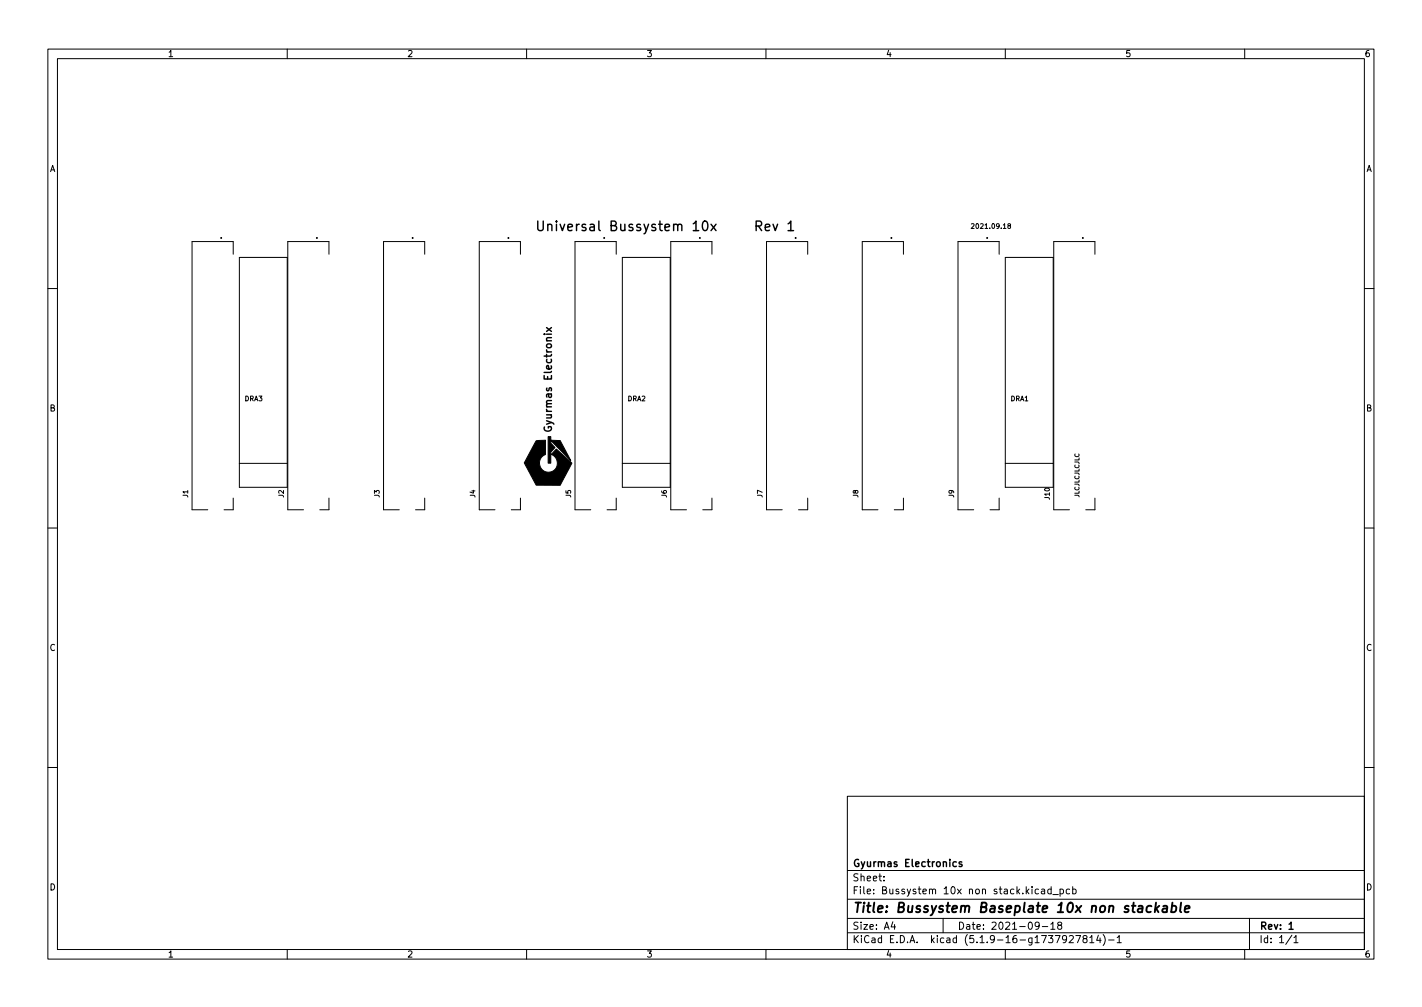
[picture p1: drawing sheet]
<svg xmlns="http://www.w3.org/2000/svg" width="297mm" height="210mm" viewBox="0 0 297 210" stroke-linecap="round" stroke-linejoin="round" font-family="sans-serif">
<defs><g id="words">
<g font-size="2.8">
<text x="116.6" y="48.2">Universal Bussystem 10x</text>
<text x="154" y="48.2">Rev 1</text>
<text x="178" y="190.6">Title: Bussystem Baseplate 10x non stackable</text>
</g>
<g font-size="2.1">
<text x="115.3" y="89.3" transform="rotate(-90 115.3 89.3)">Gyurmas Electronix</text>
<text x="178" y="184">Sheet:</text>
<text x="178" y="181">Gyurmas Electronics</text>
<text x="178" y="186.7">File: Bussystem 10x non stack.kicad_pcb</text>
<text x="178" y="196.9">KiCad E.D.A. kicad (5.1.9-16-g1737927814)-1</text>
<text x="178" y="194.1">Size: A4</text>
<text x="200" y="194.1">Date: 2021-09-18</text>
<text x="263" y="194.1">Rev: 1</text>
<text x="263" y="196.9">Id: 1/1</text>
</g>
<g font-size="1.8">
<text x="35" y="11.9">1</text>
<text x="85" y="11.9">2</text>
<text x="135" y="11.9">3</text>
<text x="185" y="11.9">4</text>
<text x="235" y="11.9">5</text>
<text x="285" y="11.9">6</text>
<text x="10.3" y="35.9">A</text>
<text x="285.3" y="35.9">A</text>
<text x="10.3" y="85.9">B</text>
<text x="285.3" y="85.9">B</text>
<text x="10.3" y="135.9">C</text>
<text x="285.3" y="135.9">C</text>
<text x="10.3" y="185.9">D</text>
<text x="285.3" y="185.9">D</text>
<text x="35" y="199.9">1</text>
<text x="85" y="199.9">2</text>
<text x="135" y="199.9">3</text>
<text x="185" y="199.9">4</text>
<text x="235" y="199.9">5</text>
<text x="285" y="199.9">6</text>
</g>
<g font-size="1.4">
<text x="203.5" y="47.7">2021.09.18</text>
<text x="51.1" y="83.7">DRA3</text>
<text x="131.1" y="83.7">DRA2</text>
<text x="211.1" y="83.7">DRA1</text>
<text x="39.3" y="103.8" transform="rotate(-90 39.3 103.8)">J1</text>
<text x="59.3" y="103.8" transform="rotate(-90 59.3 103.8)">J2</text>
<text x="79.3" y="103.8" transform="rotate(-90 79.3 103.8)">J3</text>
<text x="99.3" y="103.8" transform="rotate(-90 99.3 103.8)">J4</text>
<text x="119.3" y="103.8" transform="rotate(-90 119.3 103.8)">J5</text>
<text x="139.3" y="103.8" transform="rotate(-90 139.3 103.8)">J6</text>
<text x="159.3" y="103.8" transform="rotate(-90 159.3 103.8)">J7</text>
<text x="179.3" y="103.8" transform="rotate(-90 179.3 103.8)">J8</text>
<text x="199.3" y="103.8" transform="rotate(-90 199.3 103.8)">J9</text>
<text x="219.3" y="104.2" transform="rotate(-90 219.3 104.2)">J10</text>
</g>
<text font-size="1.3" x="225.4" y="104" transform="rotate(-90 225.4 104)">JLCJLCJLCJLC</text>
</g></defs>
<g fill="none" stroke="#000" stroke-width=".21">
<path d="M10 10.2h277v190.1h-277zM12 12.2h273v186.1h-273zM60 10.2v2M110 10.2v2M160 10.2v2M210 10.2v2M260 10.2v2M48.7 53.1v-2.7h-8.6v56h3.3M50 53.7h10v48h-10zM68.7 53.1v-2.7h-8.6v56h3.3M88.7 53.1v-2.7h-8.6v56h3.3M108.7 53.1v-2.7h-8.6v56h3.3"/>
<path d="M128.7 53.1v-2.7h-8.6v56h3.3M130 53.7h10v48h-10zM148.7 53.1v-2.7h-8.6v56h3.3M168.7 53.1v-2.7h-8.6v56h3.3M188.7 53.1v-2.7h-8.6v56h3.3M202.9 46.8l.4-.1 .2 .3-.6 .7h.6M208.7 53.1v-2.7h-8.6v56h3.3M210 53.7h10v48h-10zM210.7 47.1l-.1-.3 .4-.1v.3l-.5 .3 .2 .4 .4-.2-.2-.4M228.7 53.1v-2.7h-8.6v56h3.3M10 60.2h2M285 60.2h2"/>
<path d="M50 96.7h10M130 96.7h10M210 96.7h10M10 110.2h2M48.7 104v2.4h-1.9M68.7 104v2.4h-1.9M88.7 104v2.4h-1.9M108.7 104v2.4h-1.9M128.7 104v2.4h-1.9M148.7 104v2.4h-1.9M168.7 104v2.4h-1.9M188.7 104v2.4h-1.9"/>
<path d="M208.7 104v2.4h-1.9M228.7 104v2.4h-1.9M285 110.2h2M10 160.2h2M177 166.3h108v32h-108zM285 160.2h2M60 198.3v2M110 198.3v2M160 198.3v2M177 194.8h108M177 191.8h108M177 187.8h108"/>
<path d="M177 181.8h108M184.6 183.8v.1M184.6 183v.1M186.5 192.5l-.4 1h1M186.9 193v1M197 191.8v3M210 198.3v2M216.9 185.7l-.4-.1-.3 .3 .2 .7h.5M217.1 193.2l-.3 .3-.4-.1-.2-.2 .2-.6 .4-.1 .2 .2a.99 .99 0 0 1-.4 1.3h-.2M217.6 185.7h.5l.1 .9M217.7 193.5h1.2M218.2 186l-.5 .1-.2 .2 .2 .3h.5"/>
<path d="M219.5 193l.4-.5v1.5M219.5 194h.9M219.6 185.7l-.5-.1-.2 .3 .1 .7h.6M219.6 185.1v1.5M219.9 186.8h1.2M221.2 193.2l-.3-.3 .1-.2 .2-.2 .4 .1 .2 .2-.1 .2-.6 .2-.2 .3 .1 .4 .2 .1h.3l.3-.3-.1-.4-.2-.1M221.4 185.7l.5-.1 .2 .3-.1 .7h-.6M221.4 185.6v1.5M222.8 196l-.3 .3h-.3l-.3-.3 .2-.6 .4-.1 .2 .2a.99 .99 0 0 1-.3 1.3h-.3M223.4 195.5l.5-.2 .3 .5-.9 1h.9M223.4 185.7l-.4-.1-.3 .3 .2 .7h.5M224.1 185.7l.4-.1 .3 .3-.2 .7h-.5"/>
<path d="M224.1 185.1v1.5M224.7 195.3h1l-.6 1.5M226.5 196l-.3-.3 .1-.2 .2-.2 .4 .1 .2 .2-.1 .2-.6 .2-.2 .3 .1 .4 .2 .1h.3l.3-.3-.1-.4-.2-.1M227.6 195.8l.5-.5v1.5M227.6 196.8h.9M229.4 195.3l-.3 1h.9M229.8 195.8v1M230.4 195.1a1.72 1.72 0 0 1 0 2.3M231.6 196.3h1.1M233.4 195.8l.4-.5v1.5M233.4 196.8h.8M260 198.3v2"/>
<path d="M261 191.8v6.5M269.9 195.3l-1.3 1.9M270.3 195.8l.4-.5v1.5M270.3 196.8h.8"/>
<circle cx="46.2" cy="49.7" r=".1"/>
<circle cx="66.2" cy="49.7" r=".1"/>
<circle cx="86.2" cy="49.7" r=".1"/>
<circle cx="106.2" cy="49.7" r=".1"/>
<circle cx="166.2" cy="49.7" r=".1"/>
<circle cx="186.2" cy="49.7" r=".1"/>
<circle cx="206.2" cy="49.7" r=".1"/>
<circle cx="226.2" cy="49.7" r=".1"/>
</g>
<g fill="none" stroke="#000" stroke-width=".3">
<path d="M112.3 46.2v1.6l.4 .4h.4l.4-.4v-1.6M114.4 47a.5 .5 0 0 1 .9 .1v1.1M114.4 46.8v1.4M161.5 46.8l.5 1.4 .4-1.4M164.6 46.7l.6-.5v2M164.6 48.2h1.2M114.2 68.4l1 .8M115.2 68.4l-1 .8M113.7 89.2a.71 .71 0 0 0 .7 .8 .71 .71 0 0 0 .7-.8l-.6-.1v.3M199.8 180l-.5-.1-.2 .3 .1 .7h.6M200.9 180l-.3-.1-.3 .2 .1 .3 .5 .1v.4h-.6M269.3 193l.4-.5v1.5"/>
<path d="M269.3 194h.8"/>
</g>
<path d="M240.5 189.2a.66 .66 0 0 0-1 .3v.6l.1 .3h.8M241.5 188.5l-.3 2M241.5 189.7l.5 .8M242.2 189.1l-.9 .8M243 189.2h.8l-.1 1.3M243.8 189.6l-.7 .1a.4 .4 0 0 0-.3 .3 .4 .4 0 0 0 .2 .5l.7-.1M244.8 189.2h.8l.1 .3v.6a.66 .66 0 0 1-1 .3M244.9 188.5l-.2 2M246.7 188.5l-.2 1.7 .3 .3M247.5 189.8l1-.2-.1-.4h-.7l-.2 1 .2 .3 .6-.1" fill="none" stroke="#000" stroke-width=".4"/>
<path d="M112 92.1l1.9-.2v3a1.91 1.91 0 0 0-.9 2.9 1.91 1.91 0 0 0 3 .1 1.91 1.91 0 0 0-.6-2.9l-.2-.1 1-1.1 3.3 2.9-2.5 4.6h-5l-2.5-4.6zM114.5 91.2h.6v.7l1.9 .1 2.2 4.2-4.1-4.2v.5l.8 1-.8 .9v2.3h-.6z" fill="#000" stroke="#000" stroke-width=".21"/>
<use href="#words"/>
</svg>
